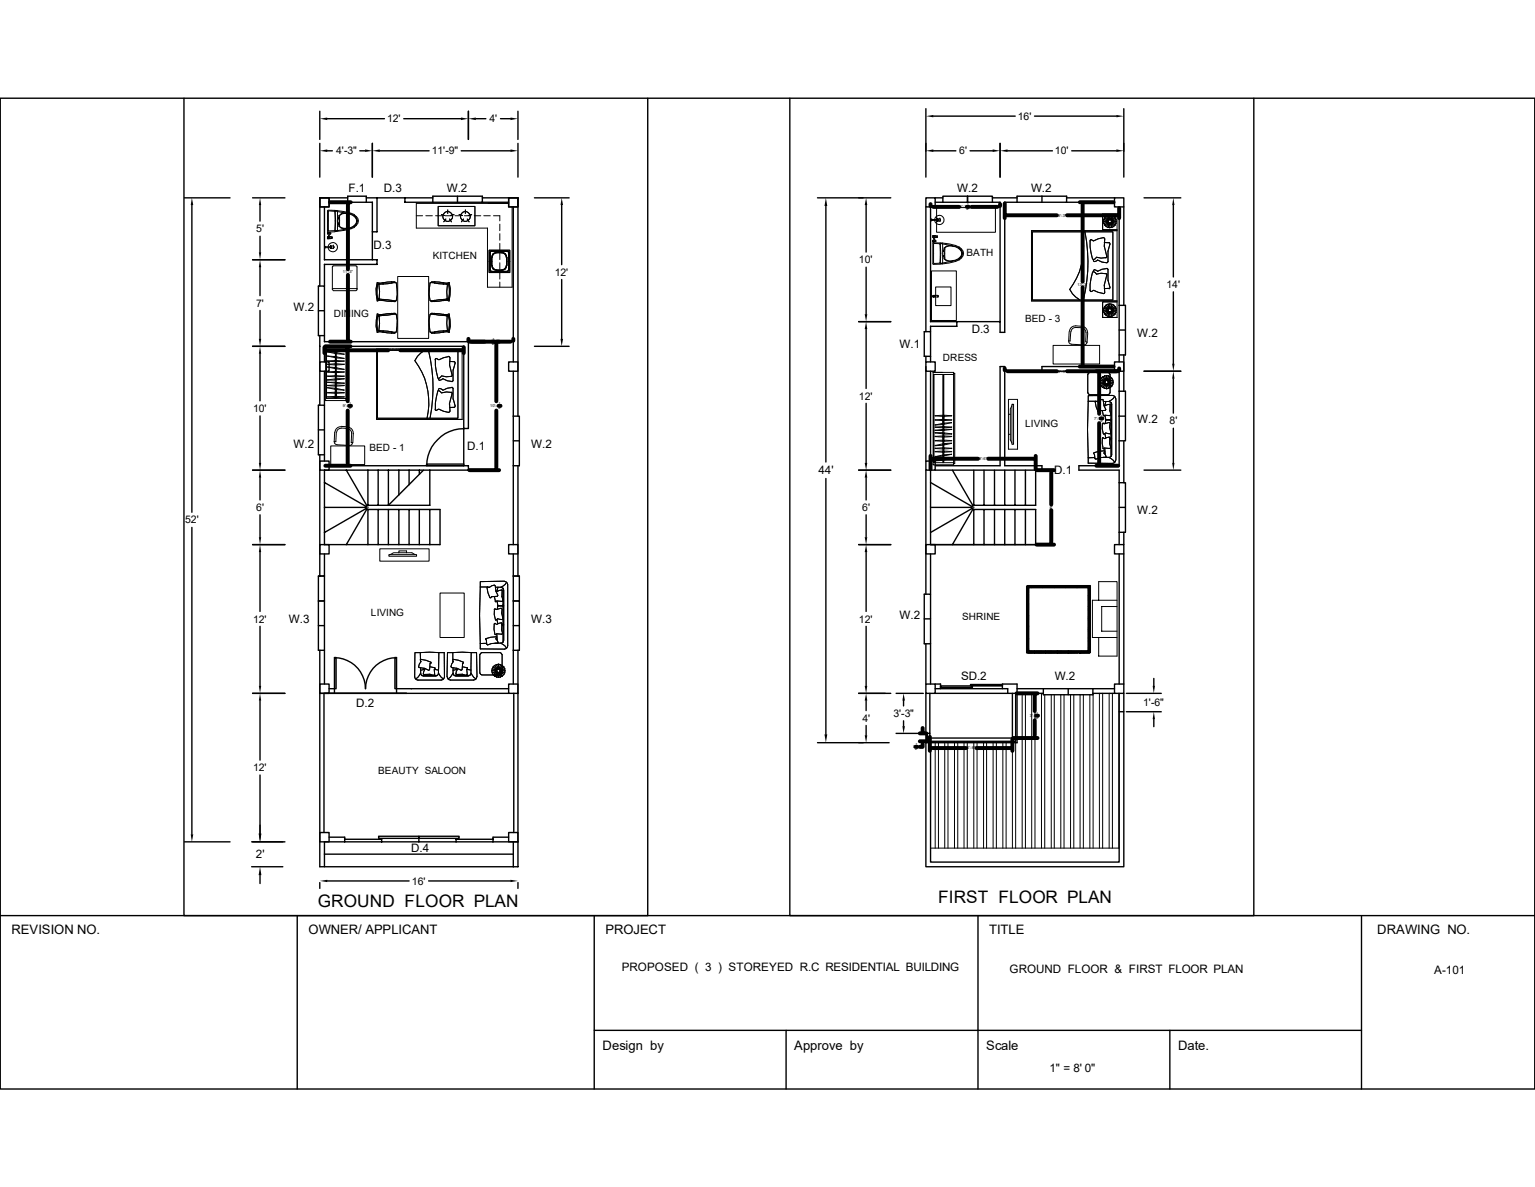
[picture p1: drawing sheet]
<svg xmlns="http://www.w3.org/2000/svg" width="279mm" height="216mm" viewBox="0 0 279 216" stroke-linecap="round" stroke-linejoin="round" font-family="sans-serif">
<defs><g id="words">
<g font-size="3.1">
<text x="57.8" y="165">GROUND FLOOR PLAN</text>
<text x="170.8" y="164.3">FIRST FLOOR PLAN</text>
</g>
<g font-size="2.4">
<text x="2.1" y="169.8">REVISION NO.</text>
<text x="56.1" y="169.8">OWNER/ APPLICANT</text>
<text x="110.2" y="169.8">PROJECT</text>
<text x="180" y="169.8">TITLE</text>
<text x="250.7" y="169.8">DRAWING NO.</text>
<text x="109.7" y="191">Design by</text>
<text x="144.6" y="191">Approve by</text>
<text x="179.5" y="191">Scale</text>
<text x="214.4" y="191">Date.</text>
</g>
<g font-size="2.1">
<text x="63.5" y="35">F.1</text>
<text x="69.8" y="35">D.3</text>
<text x="81.3" y="35">W.2</text>
<text x="174.2" y="35">W.2</text>
<text x="187.7" y="35">W.2</text>
<text x="68" y="45.3">D.3</text>
<text x="53.4" y="56.6">W.2</text>
<text x="163.7" y="63.3">W.1</text>
<text x="176.9" y="60.6">D.3</text>
<text x="207" y="61.3">W.2</text>
<text x="207" y="76.9">W.2</text>
<text x="53.4" y="81.4">W.2</text>
<text x="85" y="81.9">D.1</text>
<text x="96.7" y="81.4">W.2</text>
<text x="149" y="86.3">44'</text>
<text x="191.9" y="86.2">D.1</text>
<text x="207" y="93.5">W.2</text>
<text x="52.6" y="113.3">W.3</text>
<text x="96.7" y="113.3">W.3</text>
<text x="163.7" y="112.6">W.2</text>
<text x="174.9" y="123.7">SD.2</text>
<text x="192" y="123.7">W.2</text>
<text x="64.8" y="128.5">D.2</text>
<text x="74.8" y="155">D.4</text>
<text x="46.6" y="156.1">2'</text>
<text x="113.2" y="176.7">PROPOSED ( 3 ) STOREYED R.C RESIDENTIAL BUILDING</text>
<text x="183.8" y="177">GROUND FLOOR &amp; FIRST FLOOR PLAN</text>
<text x="261.1" y="177.1">A-101</text>
<text x="191" y="195">1&quot; = 8' 0&quot;</text>
</g>
<g font-size="1.9">
<text x="70.4" y="22.3">12'</text>
<text x="89.1" y="22.3">4'</text>
<text x="185.3" y="21.8">16'</text>
<text x="61.2" y="28.1">4'-3&quot;</text>
<text x="78.6" y="28.1">11'-9&quot;</text>
<text x="174.6" y="28.1">6'</text>
<text x="192" y="28.1">10'</text>
<text x="46.7" y="42.2">5'</text>
<text x="156.3" y="47.9">10'</text>
<text x="101" y="50.2">12'</text>
<text x="212.3" y="52.4">14'</text>
<text x="46.6" y="55.8">7'</text>
<text x="46.1" y="74.9">10'</text>
<text x="156.3" y="72.7">12'</text>
<text x="212.9" y="77.2">8'</text>
<text x="33.7" y="95.2">52'</text>
<text x="46.7" y="93">6'</text>
<text x="156.9" y="93">6'</text>
<text x="46.1" y="113.2">12'</text>
<text x="156.3" y="113.2">12'</text>
<text x="157" y="131.3">4'</text>
<text x="162.6" y="130.4">3'-3&quot;</text>
<text x="208.1" y="128.4">1'-6&quot;</text>
<text x="46.1" y="140.3">12'</text>
<text x="75" y="160.9">16'</text>
</g>
<g font-size="1.8">
<text x="78.8" y="47.1">KITCHEN</text>
<text x="175.9" y="46.6">BATH</text>
<text x="60.7" y="57.7">DINING</text>
<text x="186.6" y="58.6">BED - 3</text>
<text x="171.6" y="65.6">DRESS</text>
<text x="186.6" y="77.7">LIVING</text>
<text x="67.3" y="82">BED - 1</text>
<text x="67.5" y="112.1">LIVING</text>
<text x="175.1" y="112.8">SHRINE</text>
<text x="68.8" y="140.8">BEAUTY SALOON</text>
</g>
<g font-size=".7">
<text x="174.8" y="37.9">5'-7 &quot;</text>
<text x="175.9" y="38.2">2</text>
<text x="176" y="37.5">1</text>
<text x="192.6" y="39.4">9'-3&quot;</text>
<text x="62.4" y="49.7">11'-3&quot;</text>
<text x="196.1" y="52">13'-3&quot;</text>
<text x="70.8" y="63.9">11'-3&quot;</text>
<text x="88.4" y="62.4">3'-7 &quot;</text>
<text x="89.6" y="62.7">2</text>
<text x="89.6" y="62.1">1</text>
<text x="192.6" y="67.8">9'-3&quot;</text>
<text x="62.4" y="74.1">9'-7 &quot;</text>
<text x="63.5" y="73.7">1</text>
<text x="63.5" y="74.4">2</text>
<text x="89.2" y="74.1">10'-4 &quot;</text>
<text x="90.8" y="73.7">1</text>
<text x="90.8" y="74.4">2</text>
<text x="199.2" y="76.4">7'-7 &quot;</text>
<text x="200.3" y="76">1</text>
<text x="200.3" y="76.7">2</text>
<text x="178.2" y="83.7">8'-6&quot;</text>
<text x="191.1" y="92.5">6'</text>
<text x="187.5" y="130.4">3'-7 &quot;</text>
<text x="188.6" y="130.1">1</text>
<text x="188.6" y="130.8">2</text>
<text x="166.2" y="136.1">7 &quot;</text>
<text x="166.6" y="136.4">2</text>
<text x="166.6" y="135.8">1</text>
<text x="176.1" y="136.3">6'-8&quot;</text>
</g>
</g></defs>
<g fill="none" stroke="#000" stroke-width=".25">
<path d="M0 17.9h279.4v180.2h-279.4zM33.5 17.9v148.6h84.4v-148.6M143.8 17.9v148.6h84.4v-148.6M168.5 19.8v12.4M204.6 19.8v12.4M33.6 36h8.3M34.9 37.3v55.9M46 36h5.9M47.3 37.3v2.9M58.2 36h1.7v1.6h-1.7zM58.2 20.2v5.2M58.2 26.1v6.1"/>
<path d="M59.1 37.6v9.6h9.5v.9h-9.5v3.9M59.6 27.4h.9M59.6 21.6h10.4M59.9 36.8h3.4M63.3 35.7h3.4v1.1h-3.4zM63.3 36h-5.1v16M65.5 27.4h1M66.7 36h12.1M66.7 36.8h1.1v10.4M67.8 26.1v6.1M68.6 36v6.2h-.8M69.1 27.4h9"/>
<path d="M73.5 21.6h10.4M73.7 36v.8h5.1M78.8 35.7h9v1.1h-9zM83.3 35.7v1.1M83.9 27.4h9M85.3 20.2v5.2M86.6 21.6h1.8M87.8 36h6.5v39.7M87.8 36.8h4.8M91.1 21.6h1.8M92.6 36h1.7v1.6h-1.7zM93.4 37.6v28.2"/>
<path d="M94.3 20.2v5.2M94.3 26.1v6.1M97.3 36h6.3M102.2 37.3v10.8M148.8 36h13.3M150.3 37.5v46.5M157.6 37.3v8.5M168.5 37.6v22.7M168.5 36h1.7v1.6h-1.7zM169.4 37.6v20.9h12.6M169.9 27.4h4.1M169.9 21.1h14.9"/>
<path d="M170.2 36h1.4M170.2 36.8h1.4M176.1 35.7v1.1h4.5M176.1 35.7h4.5v1.1M176.1 35.7v1.1h-4.5M176.1 35.7h-4.5v1.1M176.6 27.4h4.1M180.6 36h4.5M180.6 36.8h1.4v23.7h.9v-23.7h2.2M182 26.1v6.1M183.4 27.4h8.2M185.1 35.7h9v1.1h-9z"/>
<path d="M188.3 21.1h14.9M189.7 35.7v1.1M194.1 36h8.8M194.1 36.8h8.8M195.1 27.4h8.1M202.9 36h1.7v1.6h-1.7zM203.7 37.6v17.9M204.6 37.6v17.9M208.2 36h6.7M213.6 37.3v13.1M46 47.2h5.9M47.3 43v2.9"/>
<path d="M47.3 48.6v5.2M47.3 56.5v5.1M58 52h1.1v9h-1.1zM58 56.5h1.1M102.2 50.8v10.8M156.3 58.5h5.8M157.6 48.6v8.5M157.6 59.9v10.8M174.2 58.5v.9h-4.8v.9M203.7 55.5h1.2v9.1h-1.2zM213.6 53.1v13.1M46 63h5.9"/>
<path d="M47.3 64.3v8.6M47.3 75.6v8.6M58 73.7h1.1v9h-1.1zM58 78.2h1.1M58.2 65.8h1.7v1.7h-1.7zM58.2 61v12.7M59.1 61v1.1h26.2v15.8h-.9M59.1 65.8v-2.8h25.3v21.7M59.1 67.5v6.2M84.4 78a6.8 6.8 0 0 0-6.7 6.7M92.6 65.8h1.7v1.7h-1.7zM93.4 75.7h1.1v9h-1.1"/>
<path d="M93.4 67.5v31.6M97.3 63h6.3M157.6 73.4v10.8M168.2 60.3h1.2v4.5h-1.2zM168.5 64.8v1M168.5 66.7v17.2M168.5 65.8h1.7v1.7h-1.7zM169.4 64.8v1M169.4 67.5v16.4M202.9 65.8h1.7v1.7h-1.7zM202.9 66.7h-13.2v.8h14v17.2h-7.3v.8h7.3v13.6M203.7 71.2h1.2v9h-1.2"/>
<path d="M203.7 64.6v1.2M203.7 75.7h1.2M203.7 60h1.2M204.6 64.6v6.6M208.2 67.5h6.7M213.6 68.9v6.2M213.6 77.9v6.3M34.9 95.9v55.9M46 85.5h5.9M46 99.1h5.9M47.3 86.9v4M47.3 93.6v4.1"/>
<path d="M58.2 99.1h1.7v1.7h-1.7zM58.2 83.9h1.7v1.6h-1.7zM58.2 82.7v22.1M59.1 82.7v1.2M59.1 87.8l7.5 4.3M59.1 92.3h7.5M59.9 84.7h25.4v.8h-26.2v13.6h21v-6.4h-13.1M63 85.5l3.8 6.4M66.6 92.5l-7.5 4.4M66.8 92.6l-3.8 6.5M67 91.9l-.4 .3 .2 .3 .2 .1M67 85.5v6.4h11.2v-6.4"/>
<path d="M67 92.2v.1M67 92.7v6.4M68.8 85.5v6.4M68.8 92.7v6.4M70.7 85.5v6.4l6.4-6.4M70.7 92.7v6.4M72.6 85.5v4.5M72.6 92.7v6.4M74.5 85.5v2.7M74.5 92.7v6.4M76.3 85.5v.8M76.3 92.7v6.4"/>
<path d="M77.6 84.4h6.8v.3h-6.8zM78.2 92.7v6.4M92.6 99.1h1.7v1.7h-1.7zM93.4 80.2h1.1M94.3 84.7v20.1M150.3 87v46.6M156.3 85.5h5.8M156.3 99.1h5.8M157.6 86.9v4M157.6 93.6v4.1M168.5 85.5v22.6M168.5 83.9h1.7v1.6h-1.7z"/>
<path d="M168.5 99.1h1.7v1.7h-1.7zM169.4 85.5v13.6h19.1M169.4 92.3h7.5M169.4 99.1h19.1M169.4 87.8l7.5 4.3M170.2 84.7h11.8v-18h.9v18h6.8v.8h-19.5M173.4 85.5l3.7 6.4M176.9 92.5l-7.5 4.4M177.1 92.6l-3.7 6.5M177.2 91.9l-.3 .3 .1 .3 .2 .1M177.2 92.7h11.3v6.4M177.2 85.5v6.4h11.3v-6.4"/>
<path d="M177.2 92.2v.1M177.2 92.7v6.4M179.1 85.5v6.4M179.1 92.7v6.4M181 85.5v6.4M181 92.7v6.4M182.9 85.5v6.4M182.9 92.7v6.4M184.7 85.5v6.4M184.7 92.7v6.4M186.6 85.5v6.4M186.6 92.7v6.4"/>
<path d="M202.9 99.1h1.7v1.7h-1.7zM203.7 87.8h1.2v9h-1.2M203.7 92.3h1.2M204.6 80.3v7.5M204.6 96.8v2.3M208.2 85.5h6.7M47.3 100.4v10.8M47.3 113.9v10.9M58 113.8h1.1M58 104.8h1.1M58.2 118.3v39.3h36.1v-39.3M59.1 104.8h-1.1v4.5h1.1h-1.1v9h1.1"/>
<path d="M59.1 100.8v23.6M60.9 119.6h.3v5.7h-.3zM71.9 119.6h.3v5.7h-.3zM72.2 119.6a5.6 5.6 0 0 0-5.7 5.7 5.7 5.7 0 0 0-5.6-5.7M93.4 113.8h1.1M93.4 100.8v23.6M94.5 104.8h-1.1h1.1v4.5h-1.1h1.1v9h-1.1M157.6 100.4v10.8M157.6 113.9v10.9M168.2 108.1h1.2v9h-1.2zM168.2 112.6h1.2M168.5 117.1v7.3"/>
<path d="M169.4 100.8v7.3M169.4 117.1v7.3M187 106.5l-.1 .1M187.2 106.5l-.3 .3M187.2 106.9l-.3 .4M187.2 107.1l-.3 .4M187.2 107.3l-.3 .4M187.2 107.4l-.3 .4M187.2 107.6l-.3 .3M187.2 107.7l-.3 .4M187.2 107.9l-.3 .4M187.2 108.1l-.3 .4"/>
<path d="M187.2 108.2l-.3 .4M187.2 108.4l-.3 .4M187.2 108.6l-.3 .4M187.2 108.8l-.3 .3M187.2 108.9l-.3 .4M187.2 109.1l-.3 .4M187.2 109.3l-.3 .3M187.2 109.4l-.3 .4M187.2 109.6l-.3 .3M187.2 109.8l-.3 .3M187.2 109.9l-.3 .4M187.2 110.1l-.3 .3"/>
<path d="M187.2 110.2l-.3 .4M187.2 110.4l-.3 .4M187.2 110.6l-.3 .4M187.2 110.7l-.3 .4M187.2 110.9l-.3 .4M187.2 111.1l-.3 .4M187.2 111.3l-.3 .3M187.2 111.4l-.3 .4M187.2 111.6l-.3 .4M187.2 111.8l-.3 .3M187.2 111.9l-.3 .4M187.2 112.1l-.3 .3"/>
<path d="M187.2 112.2l-.3 .4M187.2 112.4l-.3 .4M187.2 112.6l-.3 .3M187.2 112.7l-.3 .4M187.2 112.9l-.3 .4M187.2 113.1l-.3 .4M187.2 113.2l-.3 .4M187.2 113.4l-.3 .4M187.2 113.6l-.3 .4M187.2 113.7l-.3 .4M187.2 113.9l-.3 .4M187.2 114l-.3 .4"/>
<path d="M187.2 114.2l-.3 .4M187.2 114.4l-.3 .4M187.2 114.6l-.3 .3M187.2 114.7l-.3 .4M187.2 114.9l-.3 .4M187.2 115.1l-.3 .3M187.2 115.2l-.3 .4M187.2 115.4l-.3 .4M187.2 115.6l-.3 .4M187.2 115.7l-.3 .4M187.2 115.9l-.3 .3M187.2 116.1l-.3 .3"/>
<path d="M187.2 116.2l-.3 .4M187.2 116.4l-.3 .4M187.2 116.5l-.3 .4M187.2 116.7l-.3 .4M187.2 116.9l-.3 .4M187.2 117.1l-.3 .3M187.2 117.2l-.3 .4M187.2 117.4l-.3 .4M187.2 117.6l-.3 .3M187.2 117.7l-.3 .4M187.2 117.9l-.3 .4M187.2 118.1l-.3 .3"/>
<path d="M187.2 118.2l-.3 .4M187.2 118.4l-.3 .3M187.4 106.5l-.5 .5M187.4 118.4l-.4 .4M187.5 106.5l-.6 .6M187.6 118.4l-.4 .4M187.7 106.5l-.4 .4M187.7 118.4l-.3 .4M187.8 106.5l-.3 .4M187.9 118.4l-.4 .4M188 106.5l-.3 .4M188.1 118.4l-.4 .4"/>
<path d="M188.2 106.5l-.4 .4M188.3 118.4l-.4 .4M188.3 106.5l-.3 .4M188.4 118.4l-.4 .4M188.5 106.5l-.4 .4M188.6 118.4l-.4 .4M188.7 106.5l-.4 .4M188.7 118.4l-.4 .4M188.8 106.5l-.3 .4M188.9 118.4l-.4 .4M189 106.5l-.4 .4M189.1 118.4l-.4 .4"/>
<path d="M189.2 106.5l-.4 .4M189.2 118.4l-.4 .4M189.4 106.5l-.4 .4M189.4 118.4l-.4 .4M189.5 106.5l-.4 .4M189.6 118.4l-.4 .4M189.7 106.5l-.4 .4M189.7 118.4l-.3 .4M189.8 106.5l-.3 .4M189.9 118.4l-.4 .4M190 106.5l-.3 .4M190.1 118.4l-.4 .4"/>
<path d="M190.2 106.5l-.4 .4M190.2 118.4l-.3 .4M190.3 106.5l-.4 .4M190.4 118.4l-.4 .4M190.5 106.5l-.4 .4M190.5 118.4l-.3 .4M190.7 106.5l-.4 .4M190.7 118.4l-.4 .4M190.8 106.5l-.3 .4M190.9 118.4l-.4 .4M191 106.5l-.4 .4M191.1 118.4l-.4 .4"/>
<path d="M191.2 106.5l-.4 .4M191.2 118.4l-.4 .4M191.3 106.5l-.3 .4M191.4 118.4l-.4 .4M191.5 106.5l-.4 .4M191.6 118.4l-.4 .4M191.7 106.5l-.4 .4M191.7 118.4l-.4 .4M191.9 106.5l-.4 .4M191.9 118.4l-.4 .4M192 106.5l-.4 .4M192.1 118.4l-.4 .4"/>
<path d="M192.2 106.5l-.4 .4M192.2 118.4l-.3 .4M192.3 106.5l-.4 .4M192.4 118.4l-.4 .4M192.5 106.5l-.4 .4M192.5 118.4l-.3 .4M192.7 106.5l-.4 .4M192.7 118.4l-.3 .4M192.8 106.5l-.4 .4M192.9 118.4l-.4 .4M193 106.5l-.4 .4M193 118.4l-.3 .4"/>
<path d="M193.2 106.5l-.4 .4M193.2 118.4l-.4 .4M193.3 106.5l-.3 .4M193.4 118.4l-.4 .4M193.5 106.5l-.4 .4M193.5 118.4l-.3 .4M193.7 106.5l-.4 .4M193.7 118.4l-.4 .4M193.8 106.5l-.3 .4M193.9 118.4l-.4 .4M194 106.5l-.4 .4M194.1 118.4l-.4 .4"/>
<path d="M194.1 106.5l-.3 .4M194.2 118.4l-.4 .4M194.3 106.5l-.4 .4M194.4 118.4l-.4 .4M194.5 106.5l-.4 .4M194.5 118.4l-.3 .4M194.6 106.5l-.3 .4M194.7 118.4l-.3 .4M194.8 106.5l-.4 .4M194.9 118.4l-.4 .4M195 106.5l-.4 .4M195 118.4l-.4 .4"/>
<path d="M195.2 106.5l-.4 .4M195.2 118.4l-.4 .4M195.3 106.5l-.4 .4M195.4 118.4l-.4 .4M195.5 106.5l-.4 .4M195.5 118.4l-.3 .4M195.7 106.5l-.4 .4M195.7 118.4l-.4 .4M195.8 106.5l-.3 .4M195.9 118.4l-.4 .4M196 106.5l-.4 .4M196 118.4l-.3 .4"/>
<path d="M196.1 106.5l-.3 .4M196.2 118.4l-.4 .4M196.3 106.5l-.3 .4M196.4 118.4l-.4 .4M196.5 106.5l-.4 .4M196.6 118.4l-.4 .4M196.6 106.5l-.3 .4M196.7 118.4l-.4 .4M196.8 106.5l-.4 .4M196.8 118.4l-.3 .4M197 106.5l-.4 .4M197 118.4l-.4 .4"/>
<path d="M197.1 106.5l-.3 .4M197.2 118.4l-.4 .4M197.3 106.5l-.4 .4M197.4 118.4l-.4 .4M197.5 106.5l-.4 .4M197.5 118.4l-.4 .4M197.7 106.5l-.4 .4M197.7 118.4l-.4 .4M197.8 106.5l-.4 .4M197.9 118.4l-.4 .4M198 106.5l-.4 .4M198 118.4l-.3 .4"/>
<path d="M198.1 106.5l-.3 .4M198.3 106.5l-.3 .4M198.5 106.5l-.4 .4M198.5 106.7l-.4 .4M198.5 106.8l-.4 .4M198.5 107l-.4 .4M198.5 107.2l-.4 .4M198.5 107.4l-.4 .3M198.5 107.5l-.4 .4M198.5 107.7l-.4 .4M198.5 107.9l-.4 .3M198.5 108l-.4 .4"/>
<path d="M198.5 108.2l-.4 .3M198.5 108.3l-.4 .4M198.5 108.5l-.4 .4M198.5 108.7l-.4 .4M198.5 108.8l-.4 .4M198.5 109l-.4 .4M198.5 109.2l-.4 .4M198.5 109.3l-.4 .4M198.5 109.5l-.4 .4M198.5 109.7l-.4 .4M198.5 109.9l-.4 .3M198.5 110l-.4 .4"/>
<path d="M198.5 110.2l-.4 .3M198.5 110.3l-.4 .4M198.5 110.5l-.4 .4M198.5 110.7l-.4 .3M198.5 110.8l-.4 .4M198.5 111l-.4 .4M198.5 111.2l-.4 .3M198.5 111.3l-.4 .4M198.5 111.5l-.4 .4M198.5 111.7l-.4 .4M198.5 111.8l-.4 .4M198.5 112l-.4 .4"/>
<path d="M198.5 112.2l-.4 .3M198.5 112.4l-.4 .3M198.5 112.5l-.4 .4M198.5 112.6l-.4 .4M198.5 112.8l-.4 .4M198.5 113l-.4 .4M198.5 113.2l-.4 .3M198.5 113.3l-.4 .4M198.5 113.5l-.4 .4M198.5 113.7l-.4 .3M198.5 113.8l-.4 .4M198.5 114l-.4 .4"/>
<path d="M198.5 114.2l-.4 .3M198.5 114.3l-.4 .4M198.5 114.5l-.4 .4M198.5 114.6l-.4 .4M198.5 114.8l-.4 .4M198.5 115l-.4 .4M198.5 115.1l-.4 .4M198.5 115.3l-.4 .4M198.5 115.5l-.4 .4M198.5 115.7l-.4 .3M198.5 115.8l-.4 .4M198.5 116l-.4 .4"/>
<path d="M198.5 116.2l-.4 .3M198.5 116.3l-.4 .4M198.5 116.5l-.4 .3M198.5 116.6l-.4 .4M198.5 116.8l-.4 .4M198.5 117l-.4 .3M198.5 117.1l-.4 .4M198.5 117.3l-.4 .4M198.5 117.5l-.4 .4M198.5 117.6l-.4 .4M198.5 117.8l-.4 .4M198.5 118l-.4 .4"/>
<path d="M198.5 118.2l-.7 .6M198.5 118.3l-.5 .5M198.5 118.5l-.3 .3M198.5 118.6l-.2 .2M203.7 100.8v23.6M204.6 100.8v23.6M46 126.1h5.9M47.3 127.4v10.9M58.2 124.4h1.7v1.7h-1.7zM58.2 126.1h34.4M59 126.1v25.3M59.9 125.3h1v.8"/>
<path d="M92.6 125.3h-20.4v.8M92.6 124.4h1.7v1.7h-1.7zM93.5 126.1v25.3M148.8 135.1h13M156.3 126.1h5.8M157.6 127.4v1.8M157.6 132v1.7M163.1 126.1h5M163.1 133.4h5M164.5 127.4v1M164.5 131.1v1M168.5 124.4h1.7v1.7h-1.7z"/>
<path d="M168.5 126.1v7.3h.7v-7.3M168.5 133.4v1.7M170.2 126.1h19.7M170.2 125.3h13.2v.8M170.2 124.4h1v.9M171.2 124.8h5.8v.3h-5.8zM176.7 124.5h5.8v.3h-5.8zM182.5 125.3v-.9h2.6v10.7h-16.6M184.3 126.1v8.1h-15.1v-.8M184.9 126.1v8.7h-16.1v-1.4M185.1 125.3h4.8M189.9 125.3h9v1.1h-9z"/>
<path d="M194.4 125.3v1.1M198.9 126.1h4M198.9 125.3h4M202.9 124.4h1.7v1.7h-1.7zM203.7 126.1v3.4h.9v-3.4M203.7 129.5v27.3h-34.3v-21.7M204.6 129.5v28.1h-36.1v-22.5M205 126.1h6.4M205 129.5h6.4M210 123.4v1.4M210 130.8v1.4M33.6 153.1h8.3"/>
<path d="M45.8 153.1h6.1M45.8 157.6h5.7M47.3 159.2v1.5M47.3 141v10.8M58.2 151.4h1.7v1.7h-1.7zM59.1 155.4h34.3M59.9 152.3h2.8v.8M62.7 152.7h6.8v.4M68.9 152.1h7.3v.4h-7.3zM76.2 152.7v.4M76.2 152.1h7.4v.4h-7.4zM89.7 152.7h-6.7v.4"/>
<path d="M92.6 152.3h-2.9v.8M92.6 151.4h1.7v1.7h-1.7zM93.4 153.1v4.5M94.3 153.1h-35.2v4.5M0 166.5h279.4zM54.1 166.5v31.6M58.2 160.5v1.1M59.6 160.2h14.9M78 160.2h14.9M94.3 160.5v1.1M108.2 166.5v31.6M178 166.5v31.6"/>
<path d="M247.8 166.5v31.6M108.2 187.4h139.6M143.1 187.4v10.7M212.9 187.4v10.7"/>
</g>
<g fill="#000">
<path d="M34.9 36l.3 1.3h-.5zM47.3 36l.2 1.3h-.4zM58.2 27.4l1.4-.2v.4zM58.2 21.6l1.4-.2v.4zM63.3 36.8l.1 .5h-.2zM66.5 27.2l1.3 .2-1.3 .2zM67.8 27.4l1.3-.2v.4zM83.9 21.4l1.4 .2-1.4 .2zM85.3 21.6l1.3-.2v.4zM92.9 27.2l1.4 .2-1.4 .2zM92.9 21.4l1.4 .2-1.4 .2zM102.2 36l.3 1.3h-.5z"/>
<path d="M150.3 36l.3 1.5h-.5zM157.6 36l.3 1.3h-.5zM168.5 27.4l1.4-.2v.4zM168.5 21.1l1.4-.2v.4zM169.4 37.6l.5-.1v.2zM180.7 27.2l1.3 .2-1.3 .2zM181.5 37.5l.5 .1-.5 .1zM182 27.4l1.4-.2v.4zM182.9 39.2l.5-.1v.1zM197.1 36.8v.5h-.1zM203.2 27.2l1.4 .2-1.4 .2zM203.2 20.9l1.4 .2-1.4 .2z"/>
<path d="M203.2 39.1l.5 .1h-.5zM213.6 36l.2 1.3h-.4zM47.1 45.9h.4l-.2 1.3zM47.3 47.2l.2 1.4h-.4zM157.4 57.2h.5l-.3 1.3zM157.6 58.5l.3 1.4h-.5zM47.1 61.6h.4l-.2 1.4zM47.3 63l.2 1.3h-.4zM59.1 63.7l.5-.1v.2zM63.3 63l.1 .5h-.2zM63.2 61.6h.2l-.1 .5zM83.9 63.6l.5 .1-.5 .1z"/>
<path d="M85.3 62.1h.5v.1zM90.3 62.1l.1 .6h-.1zM92.9 62.1h.5l-.5 .1zM102 61.6h.5l-.3 1.4zM182.9 67.5l.5-.1v.2zM197 66.2h.1v.5zM200.1 67.5l.1 .5h-.2zM203.2 67.4l.5 .1-.5 .1zM213.4 66.2h.4l-.2 1.3zM213.6 67.5l.2 1.4h-.4zM47.1 84.2h.4l-.2 1.3zM47.3 85.5l.2 1.4h-.4z"/>
<path d="M47.1 97.7h.4l-.2 1.4zM63.2 84.2h.2l-.1 .5zM90.3 85h.1l-.1 .5zM157.4 84.2h.5l-.3 1.3zM157.6 85.5l.3 1.4h-.5zM157.4 97.7h.5l-.3 1.4zM169.4 83.4h.5v.1zM188 83.4h.5l-.5 .1zM191.3 85.5l.1 .5h-.1zM191.3 98.6h.1l-.1 .5zM200 84.2h.2l-.1 .5zM213.4 84.2h.4l-.2 1.3z"/>
<path d="M47.3 99.1l.2 1.3h-.4zM157.6 99.1l.3 1.3h-.5zM47.1 124.8h.4l-.2 1.3zM47.3 126.1l.2 1.3h-.4zM150.1 133.6h.5l-.3 1.5zM157.4 124.8h.5l-.3 1.3zM157.6 126.1l.3 1.3h-.5zM157.4 133.7h.5l-.3 1.4zM164.5 126.1l.2 1.3h-.4zM164.3 132.1h.4l-.2 1.3zM167.9 132.9h.1l-.1 .5zM167.9 134.8l.1 .5h-.1z"/>
<path d="M169.2 136.1l.6-.1v.1zM183.8 136l.5 .1h-.5zM188.3 126.1l.1 .5h-.1zM188.3 133.7h.1l-.1 .5zM209.8 124.8h.4l-.2 1.3zM210 129.5l.2 1.3h-.4zM34.7 151.8h.5l-.3 1.3zM47.1 151.6h.5l-.3 1.5zM47.3 157.6l.3 1.6h-.5zM47.1 151.8h.4l-.2 1.3zM58.2 160.2l1.4-.2v.4zM92.9 160l1.4 .2-1.4 .2z"/>
</g>
<g fill="none" stroke="#000" stroke-width=".18">
<path d="M59.6 38.3v3.8M59.7 38.2l1.6 .2h-.3M59.7 38.3h-.1M59.8 38.4v3.6M59.8 38.4l1.1 .1M61 38.5v3.4M61 38.4l.1 1.8M61 38.3v.1M61 38.4v.1M61.3 38.3l2.5 .5M61.3 38.3h.1M61.3 38.4l.1 3.6"/>
<path d="M61.4 38.5l1.8 .3M61.7 39.2v.4h-.1v.2h.1v.8h-.1l.1 .5a2.34 2.34 0 0 0 3.1-.2M61.8 39.2v1.9M62.1 38.9l-.4 .3M62.1 39l-.3 .2v.4M63.1 38.8l-1 .1M63.2 38.7l-1.1 .2M63.2 38.8a1.55 1.55 0 0 1 1.8 1.7l-.2 .4M63.2 38.9a1.7 1.7 0 0 1 1.7 1.3M63.9 38.8l.6 .2M64.3 39.2l.5 .3M64.5 39.1a1.14 1.14 0 0 1 .4 1.8"/>
<path d="M64.7 39.5l.3 .7M75.8 39.2h1.1M77.5 39.2h1.2M79.3 39.2h1.1M79.8 37.5h6.6v3.6h-6.6zM80.3 39l.6 .2M81 39.2h1.2M81.2 39.8l-.4 .5M81.5 38.2v.6M81.8 39.8l.4 .5M82.6 39l-.6 .2M82.8 39.2h1.1"/>
<path d="M83.6 39l.6 .2M84.4 39.8l-.4 .5M84.5 39.2h1.2M84.7 38.2v.6M85 39.8l.4 .5M85.9 39l-.7 .2M86.3 39.2h1.2M88.1 39.2h1.1M89.8 39.2h1.2v1M92.6 37h-16.8v4.5h12.9v10.7h4.5v-14.6M169.5 39.8v.2zM169.5 39.8v.4"/>
<path d="M169.6 39.9h1v.1M170.5 37.8h10.7v4.4h-10.7zM170.5 39.8h.2M170.6 39.8h.1M170.6 40h.1M170.6 39.8v.4h.5M170.6 39.9l-.1 .1M170.6 39.9v.2M170.6 39.9h.1M170.7 39.8v.4M170.7 39.9l.1 .1M170.8 39.9l-.1 .3"/>
<path d="M171.1 39.8h-.5M171.1 39.8h.1M171.1 39.8v.1M171.2 39.9v.1M171.2 39.9v.3M200.9 39.9l.8 .3M201.1 39.6l.7 .5M201.3 39.3l.5 .7M201.7 39.2l.2 .8M202 39.1v.9M202.4 39.2l-.3 .8M202.7 39.3l-.5 .7"/>
<path d="M203 39.6l-.7 .5M203.2 39.9l-.8 .3M59.1 44.8v.2zM59.1 45v.1zM59.1 44.8v.3M59.2 45h1M59.2 44.8l1 .1M59.6 43.3h.5M59.6 42.2v.4zM59.6 43.2h.3v.1h-.3M59.6 42.1h.1M59.7 42.3h.2"/>
<path d="M59.7 42.5h.2M59.7 42.2h.2v.4h-.2zM59.8 41.9v.1M59.8 43.3h.3zM59.8 43.3l.1 .1M59.8 42.8v.6M59.9 42.9v.2M59.9 42.4l.2 .1M59.9 42.8h-.1M59.9 42.3l.3 .1-.3 .4M59.9 43.4h.1M60 43.1h.1"/>
<path d="M60 43.3v.1M60 43.1h-.2h.3h-.5M60 43.1h-.4v.3h.4M60 43.1h.4v.2l-.4 .1M60.1 44.8v.1M60.1 45h.1M60.1 44.8l.2 .1M60.2 42.5l-.4 .3M60.2 45.1h.1M60.2 44.8h.1M60.2 44.9v.1M60.2 44.8h-.1"/>
<path d="M60.2 44.8v.3M60.2 44.7l.5 .1M60.3 45v.1h-.2M60.3 45l-.1 .1M60.3 44.9v.1M60.3 44.8l.1 .1M60.4 43.1h.1M60.4 43.3h.1M60.4 45l-.1 .1M60.5 52.5h4.5M60.7 45.2h.1M60.7 44.7h.1"/>
<path d="M60.7 48.4l-.2 .2v4.1l.2 .1M60.7 48.3h4.1M60.7 52.9h4.1M60.7 45.2h-.5M60.7 45.1h.1M60.7 44.8l.1 .2M60.8 45l-.1 .1M60.9 41.9l-1.1 .1M61 42.2h-1.3M61 42h.3l-.3 .1M61 41.9v.1M61 42v.1"/>
<path d="M61.1 40.2l-.1 1.8M61.4 42h-.1M61.8 40.8v.3l.3 .3 1 .1M63.3 41.6l-1.9 .4M64.4 41.2h-.1M64.5 41.4l-1.9 .5-1.3 .2M64.8 48.4l.2 .2v4.1l-.2 .1M64.8 40.9l-.4 .3M64.9 40.2a1.54 1.54 0 0 1-1.7 1.3M64.9 41l-.4 .3M65 40.2l-.3 .7M68.7 54.3l.3 .1"/>
<path d="M69 51.7l.1 1.3-.1 1.4M69 51.7h.1l-.4-.1-.1 2 .2 .9 .3-.1M69 57.4l.1 1.4-.1 1.4M69 51.7l-.3 .1M69 54.4h.1M69 57.4h.1M69 57.4l-.3 .1M69.1 51.7l.6-.1zM69.1 54.4l2.9 .3M69.1 57.4h-.3l-.2 .9 .1 1.9h.4l-.4-.1M69.7 51.4l-.6 .1-.4-.1-.2 1.1 .2 2.2 .4-.1 2.8 .3v-.2M69.7 51.4v.3"/>
<path d="M69.7 57.2l.1 .2M69.8 54.4l-.1 .3M69.8 57.4h-.7M71.3 51.3l-1.6 .1M71.3 51.3v.2l-1.5 .1M71.3 51.3h.6v.1M71.3 57v.2M71.3 51.4l.8 .1 .2 2.1-.2 1M71.3 54.6v.3M71.9 57.2v-.2l-2.8 .2-.4-.1-.2 2.3 .2 1.1 .4-.2 .6 .1M72 57.1l-2.2 .3M72.1 57.1l.1 .1"/>
<path d="M72.1 57.2l.2 1.1-.2 2.1h-.8M72.2 54.7h-.1M72.4 50.3h5.6v11.3h-5.6zM78.3 57.2l-.2 1.1 .2 2.1h.8M78.3 54.7h.8M78.3 57.2h.8M78.5 57.2v-.2l2.8 .2 .4-.1 .3 2.3-.3 1.1M79.1 54.6v.3M79.1 51.4l-.8 .1-.2 2.1 .2 1M79.1 51.3l2.2 .2 .5-.1M79.1 51.3v.2l1.6 .1M79.1 51.3h-.6v.1"/>
<path d="M79.1 57.2l1.6 .2M79.1 57v.2M80.7 51.6l.6 .1zM80.7 54.4v.3M80.7 57.2v.2M80.7 57.4h.6M80.7 51.4v.3M81.3 54.4l-2.2 .3M81.3 54.4h.1M81.3 57.4h.1M81.3 54.4l.4 .1M81.4 51.7l.3 .1"/>
<path d="M81.4 57.4l.3 .1M81.4 51.7h-.1l.4-.1 .1 1-.2 1.9M81.4 51.7l-.1 1.3 .1 1.4M81.6 57.4l.2 .9-.1 1.9h-.4h.1l-.1-1.4 .1-1.4M81.7 54.3l-.3 .1M81.7 57.4h-.4M81.7 51.4l.3 1.1-.3 2.2-.4-.1-2.8 .3v-.2M89 45.5h3.8v4.1h-3.8zM89.5 49.4l-.3-.3v-3.2l.3-.3 3 .1 .2 3.4-.4 .3M89.5 46.8v1.5M89.5 49.4h2.8M89.5 46.8a.87 .87 0 0 1 .9-.9l.9-.1a.94 .94 0 0 1 .9 1"/>
<path d="M89.5 48.3a.87 .87 0 0 0 .9 .9h.9a.87 .87 0 0 0 .9-.9M89.6 46.8a.87 .87 0 0 1 .8-.8h.9a.87 .87 0 0 1 .9 .8M89.6 48.3a.87 .87 0 0 0 .8 .8h.9a.87 .87 0 0 0 .9-.8M91 51.3v.9M91 40.8v1.2M91 42.5v1.2M91 44.3v1.2M91 46.1v1.1M91 47.8v1.2M91 49.6v1.2M92.2 46.8v1.5M92.3 46.8v1.5"/>
<path d="M92.5 45.9l-.2-.2-3 .1-.1 3.3 .3 .2M92.5 49.1l-.2 .2M92.6 45.9v3.2M169.5 40v.2zM169.5 49.3h4.6v9h-4.6zM169.6 40l1 .1M169.8 43.7v.4zM169.8 43h.3l-.1 .1M169.8 42.9h.2M169.8 43.1h.2M169.8 43.2h.2M169.8 43.7h.2v.4h-.2z"/>
<path d="M169.8 53.8h.2v.2zM169.8 53.8l.3 .1-.1 .1h-.2zM169.8 44.2v3.8M169.8 44h.2M169.8 43.8h.2M169.9 44.2h1.5M170 42.9h.6M170 44.3v3.6M170 43.4v.1M170 42.9h.3M170 43.1l.3 .1h-.3h.2M170 44.3h1"/>
<path d="M170 43h.1M170.1 43.2l-.1 .3 .3 .3M170.1 43.5l.3 .4h-.4M170.1 53.7l.7 .1-.1 .2h-.6M170.1 53.8l-.2-.1-.1 .1 .1 .3 .2-.2M170.1 43.2l-.1 .2M170.2 42.8l-.2 .1M170.2 43.2h-.4v-.4h.2v.4M170.2 43.2h.1M170.2 53.8h-.2l-.2 .1 .2 .1 .2-.1M170.2 53.8v.1M170.3 43.8l-.3 .1"/>
<path d="M170.3 53.8v.1M170.3 52.2h2.8v3.4h-2.8zM170.5 40.2h.2M170.5 40.1l.1 .1M170.6 40.2h.1M170.6 42.9v.3h-.4M170.6 43v.1M170.6 40.1v.1M170.6 53.8h.1M170.7 40.1l-.1 .1M170.7 54h-.1M170.7 53.8v.2"/>
<path d="M171 44.4l.1 .1M171 47.9h-1M171.1 40.2h.1M171.1 47.8h-.1M171.1 48l-1.3 .1M171.1 44.5v3.3M171.2 44.2v.1h.3v-.1l2.5 .5M171.2 44.4v3.4M171.2 44.3v.1M171.2 47.8v.1M171.4 48h-.3M171.5 44.3l.1 .1"/>
<path d="M171.6 44.4v3.4M171.6 47.8l-.1 .1M171.6 44.4l1.8 .3M171.9 47.1l.4 .2 1 .2M172 45.2v1.9M173.3 44.7l-1 .2-.4 .2M173.3 44.7l-1 .1-.5 .3v.4h-.1v.2h.2v.8h-.2l.1 .6 .5 .3 1 .1M173.3 44.7a1.55 1.55 0 0 1 1.8 1.7 2.09 2.09 0 0 1-1.8 1.1M173.3 44.8a1.44 1.44 0 0 1 1.7 1.6 1.88 1.88 0 0 1-1.7 1M173.4 47.5l-1.8 .3M174 47.5l-2.5 .5-.1-.1h-.2v.1M174 44.7l.7 .3"/>
<path d="M174.5 45.1h.1M174.6 45l.4 .4M174.6 47.1h-.1M174.6 45l.4 .3M174.7 47.2l-.7 .3M174.9 45.4a1.03 1.03 0 0 1 0 1.4M175 46.8l-.4 .4M175 45.3a1.03 1.03 0 0 1 0 1.6M175 46.9l-.4 .3M187.9 42.2h14.7v12.4h-14.7zM194.7 52.7l.5 .7 1.3 1.1M195.8 59.3l1.1 .1a1.09 1.09 0 0 1 1.1 1.1"/>
<path d="M195.8 59.3a1.1 1.1 0 0 0-1.2 1M196.9 59.6h-1.1a.8 .8 0 0 0-.9 .7M196.9 59.6a.8 .8 0 0 1 .8 .9M196.9 42.2a12.7 12.7 0 0 1-2.2 10.5M197.5 42.2a28.2 28.2 0 0 1-.3 12.4M198.4 52.8l.2 .2 .4-.2M198.7 43.6h-.2a7 7 0 0 0 .4 3.6l.4-.1 .3-.3M198.7 43.6l.3 .2M198.8 49.6l-.4 2.1v1.1M199 49.3l.2-.2 .6 .2M199 47.3l.2 .3 .6-.3M199 47.2l.1 .1"/>
<path d="M199.1 52.8l.8 .4 .9 .2M199.1 43.8l.8-.4 .9-.2 .2 .1v1.5M199.1 49.3l-.1 .1M199.1 49.4l.5 .4M199.1 49.4l-.3 .2M199.6 46.8l.8 .1h.9M199.8 47.3l.8 .4 .8 .1M200.8 40.3h.9M200.8 56.4h.9M200.9 56l.8 .3M201 44.7l.5 2-.2 .2M201 44.1l.8 .1"/>
<path d="M201.1 55.8l.7 .5M201.3 49.7l.2 .3-.5 1.9 .1 1.3-.3 .2M201.3 49.8l-.9-.1-.8 .2M201.3 55.5l.5 .7M201.4 48.9l-.8 .1-.8 .4M201.5 48.8l.2 .2v2l.3 1.2M201.7 55.3l.2 .8M201.7 40.4l-.8 .2M201.7 56.5l-.8 .3M201.8 40.5l-.7 .5M201.8 56.6l-.7 .6M201.8 40.6l-.5 .6"/>
<path d="M201.8 56.7l-.5 .7M201.8 52.5h-.8M201.9 44.1l.2 .3M201.9 40.6l-.2 .8M201.9 56.7l-.2 .9M202 40.6v.8M202 55.2v.9M202 56.8v.8M202 44.5l-.3 1.2v1.9l-.2 .2M202.1 52.2l-.2 .3M202.1 40.6l.3 .8M202.1 56.7l.3 .9"/>
<path d="M202.2 40.6l.5 .6M202.2 56.7l.5 .7M202.3 40.5l.7 .5M202.3 56.6l.7 .6M202.4 40.4l.8 .2M202.4 40.3h.8M202.4 56.4h.8M202.4 56.5l.8 .3M202.4 55.3l-.3 .8M202.7 55.5l-.5 .7M203 55.8l-.7 .5M203.2 56l-.8 .3"/>
<path d="M203.3 41.8h-2.6v-2.9h2.6v18.8h-2.6v-2.8h2.6M203.3 42h-15.6v12.7h15.6M59.3 63.3h3.7v9.6h-3.7zM59.6 69.5l1.4 .2v.4M59.6 69.1h1.4M59.6 64v.1M59.6 64.7v.1M59.6 65.6l1.4 .2M59.6 66.2l1.4 .2M59.6 66.7v.1M59.6 67.6l1.4 .2M59.6 68.4l1.4 .1"/>
<path d="M59.6 69v.1M59.6 70.1l1.4 .1M59.6 70.5v.1M59.6 71.4l1.4 .1M59.6 72.1l1.4 .2M60.9 78.6l-.1 1.7M61 66.2l.3 .1zM61 66.9h.3v.2l-.4-.1zM61 67.6h.3v.1h-.3zM61 68.4l.3 .1zM61 69h.3zM61 69.6h.3z"/>
<path d="M61 64.9h.3v.2l-.4-.1zM61 65.6l.3 .1zM61 70.1h.3zM61 64.1l.3 .1h-.4zM61 70.7h.3v.1l-.4-.1zM61 71.4l.3 .1zM61 72.1l.3 .1zM61 67.7v1.3l-1.4 .1M61 66.8h-1.4l1.4 .3M61 67.6h-1.4M61 66.2l-1.4 .1M61 68.3l-1.4 .1"/>
<path d="M61 64.9l-1.4-.1 1.4 .3M61 65.6l-1.4 .1M61 70l-1.4 .1M61 64.1l-1.4-.1 1.4 .3M61 70.6l-1.4-.1 1.4 .3M61 71.3l-1.4 .1M61 72.1l-1.4 .1M61 69v.6h-1.4M61 70.1v2.4M61 63.7v.4M61 64.2v.7M61 65v.6"/>
<path d="M61 65.7v.5M61 66.3v.6M61 67v.6M61.2 67.7v1.2M61.2 69v.6M61.2 66.2l1.4 .1M61.2 67.6h1.4M61.2 66.9l1.4 .3-1.4-.1M61.2 68.3l1.4 .1M61.2 69.6l1.5 .1M61.2 65.6l1.4 .1M61.2 64.9l1.4 .3-1.4-.1"/>
<path d="M61.2 70l1.4 .1M61.2 64.1l1.4 .3-1.4-.1M61.2 71.3l1.4 .1M61.2 70.7l1.4 .3-1.4-.1M61.2 72.1l1.4 .1M61.2 78.7l-.1 1.6h-.3M61.2 69.7v.4M61.2 70.1v2.4M61.2 63.7v.5M61.2 64.3v.6M61.2 65v.6M61.2 65.7v.5"/>
<path d="M61.2 66.3v.6M61.2 67v.6M61.3 68.9h1.4M62.1 77.9a.8 .8 0 0 0-.8 .8M62.1 77.9h1.1M62.1 77.6a1.1 1.1 0 0 0-1.1 1M62.1 77.6h1.1M62.6 66.3l-1.4 .1M62.6 67.7l-1.4 .1M62.6 64.3v.2M62.6 65.2h.1M62.6 67.1v.1"/>
<path d="M62.6 70.9v.1M62.6 68.5h-1.4M62.6 68.8l.1 .1M62.6 68.9l-1.4 .2M62.6 69.7h-1.4M62.6 65.7l-1.4 .1M62.6 70.1l-1.4 .1M62.6 71.5h-1.4M62.6 72.2l-1.4 .1M62.7 65.6v.1M62.7 66.2v.1M62.7 67.6v.1"/>
<path d="M62.7 68.4v.1M62.7 70.1h.1M62.7 71.4v.1M62.7 72.1v.1M62.7 69.6l-.1 .2M63 63.5h.2v9.2h-.2M63 63.7h-3.6v8.8h3.6M63.2 78a.8 .8 0 0 1 .8 .8l-.1 1.7h.3l.1-1.7M63.3 77.7a1.09 1.09 0 0 1 1 1.2M68.5 63.5h15.6v12.8h-15.6zM68.5 76.3h15.6M68.7 63.7h14.7v12.4h-14.7z"/>
<path d="M69.1 60.2h.6zM69.7 60.4l1.6 .2M69.7 60.2v.2M69.8 60.2l1.5 .2v.2M71.9 60.5v.1h-.6M75.5 65.6a12.7 12.7 0 0 1 2.2 10.5M77.3 63.7l-1.3 1.1-.5 .8M78 63.7a28.2 28.2 0 0 1 .3 12.4M78.5 60.5v.1h.6M79.2 74.4v.2h.3M79.2 65.4v1.1l.5 2.1M79.6 68.7l.3 .1"/>
<path d="M79.7 71.2l-.5 2.1v1.1M79.8 68.9l.2 .3 .6-.3M79.8 65.4l-.4-.2-.2 .2M79.8 70.9l.2-.2 .6 .2M79.8 68.8v.2M79.8 74.4l-.3 .2M79.8 70.9v.1M79.9 71.1l.4 .4M79.9 71l-.3 .2M79.9 74.4l.8 .4 1 .2M80.3 68.4l-.4 .4M80.4 68.4l.8 .1h.9"/>
<path d="M80.4 71.5l.8-.2 1.1 .1-.5 2.1M80.6 68.9l.8 .4 .9 .1M80.7 60.2h.6zM80.7 60.4v-.2h-.8l-.8 .2v.2M81.6 64.8l.3 .3M81.7 64.9l-1 .2-.8 .3M81.7 60.1l-.3 .1M81.8 60.5l-.5-.2-2.2 .3M81.8 65.7l.9 .1M81.8 73.5l.1 1.3M81.9 74.8l-.3 .2M81.9 65.1l-.1 1.3 .5 1.8-.2 .3"/>
<path d="M82.3 70.4l.2 .3v1.9M82.3 70.5l-.9 .1-.8 .4M82.5 67.3v1.9l-.2 .2M82.5 72.6l.3 1.2-.1 .3M82.7 65.7l.1 .3-.3 1.3M82.7 74.1h-.9M169.8 67.7h3.8v16.8h-3.8zM170.2 75.6h.1M170.2 76.3l1.4 .2M170.2 77.2v.1M170.2 77.6l1.4 .2M170.2 78.2v.1"/>
<path d="M170.2 79.3l1.4 .2M170.2 78.7l1.4 .2M170.2 78.3h1.4M170.2 75.6l1.4 .1M171.5 79.3l.4 .1zM171.5 78.7l.4 .1-.4 .1zM171.5 78.1l.4 .1zM171.5 77.6l.4 .1zM171.5 77l.4 .1zM171.5 76.3l.4 .1zM171.5 75.6h.4zM171.6 78.7h-1.4v.1"/>
<path d="M171.6 79.3l-1.4 .1M171.6 78.1l-1.4 .2M171.6 77.6l-1.4 .1M171.6 77l-1.4 .3 1.4-.1M171.6 76.3l-1.4 .1M171.6 75.5l-1.4 .1M171.6 68.1v9.5M171.6 77.7v.4M171.6 78.2v.6M171.6 78.9v1.2M171.8 78.2v.6M171.8 79.3l1.4 .1"/>
<path d="M171.8 78.1h1.4M171.8 77.6l1.4 .1M171.8 76.3l1.4 .1M171.8 75.5l1.4 .1-1.4 .1M171.8 68.1v9.5M171.8 77.7v.4M171.8 78.9v1.2M171.8 79h1.4M171.8 78.7l1.4 .2M173.2 76.8v.1M173.2 79.4l-1.4 .1M173.2 77.7l-1.4 .1"/>
<path d="M173.2 76.4l-1.4 .1M173.2 76.9l-1.4 .3M173.2 76.9l-1.4 .1M173.2 75.6h.1M173.2 76.3v.1M173.2 77.6v.1M173.2 78.1h.1M173.2 79.3v.1M173.2 78.9v.1M173.2 78.1l-1.4 .2M173.6 68.1h-3.6v16.1h3.6M173.6 67.9h.2v16.4h-.2"/>
<path d="M183.6 79h.3M183.6 75.4h.3M183.6 72.6h1.6v9.1h-1.6zM184.2 73.5h.3v7.3h-.3zM184.2 73.8l-.3 .6v5.6l.3 .6M191.7 62.8h8.5v3.4h-8.5zM194.5 62l.1 .3 .4 .3 2.3 .1h.3l.3-.5M194.6 60.3l-.1 1.7M194.9 60.3l-.1 1.7h-.3M197.7 60.5l-.1 1.7h.3M198 60.5l-.1 1.7M198 68.1v3.4"/>
<path d="M198 71.5l.3 .3M198.1 73l-.1 5.1 .1 5.2M198.1 73h1.2M198.3 67.8l-.3 .3M198.3 71.8h3.4M198.3 67.7h3.4M199.3 73.1l.2 .9 .4 .8M199.4 72.9l.3 .2M199.4 73l-.1 .1M199.7 73h.1M199.8 74.9h.2M200.2 69.5h.9"/>
<path d="M200.2 69.1l.9 .3M200.4 68.8l.7 .5M200.7 79.7l-.1 .9 .2 .9M200.7 74.8l.1 .8h.2l.1-.1M200.7 68.5l.5 .7M200.7 72.7l-.5 .1-.4 .3M200.7 79.6l.3 .2M200.7 79.6v.1M200.8 72.7l.2 1.1 .3 .7M200.8 78.9l.1 .1M200.8 73h1.1M201 77.1l-.2-.1h-.1l-.1 1 .2 .9"/>
<path d="M201 73.7l.1 .1M201 68.3l.3 .9M201.1 69.6l-.9 .3M201.1 73.8l.4-.2h.6l-.1 1.1 .2 .7M201.1 78.9l.2 .7M201.1 75.6l.2 .8M201.1 69.7l-.7 .5M201.2 75.5l.9 .1M201.2 78.8l-.2 .2M201.2 69.8l-.5 .7M201.3 78.7l.8 .2 .1-.1M201.3 74.5l-.1 .1-1 .1-.2 .2"/>
<path d="M201.3 73l-.2 .7M201.3 76.4l-.1 .6M201.3 69.8l-.3 .9M201.4 68.3v.9M201.4 69.9v.8M201.5 69.8l.3 .9M201.6 69.8l.5 .7M201.7 69.7l.7 .5M201.7 69.6l.9 .3M201.7 67.8l.3 .3M201.8 69.5h.8M201.8 68.3l-.3 .9"/>
<path d="M201.9 73.1l.4 .2 .1 .2v9.2l-.3 .4-1.3 .1M201.9 79.5l.1 .1M201.9 76.8l-.9 .3M201.9 79.5l-.8 .3M201.9 76.8l.1 .1M202 77.7l.2 1.1M202 71.5l-.3 .3M202 79.8h.4M202 79.6v1.1l.2 .7M202.1 79.8l.1 .2v3M202.1 76.4l.1 .2v3l-.1 .2M202.1 77l-.1 .7"/>
<path d="M202.1 68.1v3.4M202.1 68.5l-.5 .7M202.1 75.4v.2M202.2 73.2v3l-.1 .2h-.8h1.1M202.4 68.8l-.7 .5M202.6 69.1l-.9 .3M202.9 72.1l-.3 .4-.7 .5M203.1 72.5l-.3-.5-.3-.1-4.4 .1v1M203.1 72.5v11.2M60.2 81.1h6.2v3.4h-6.2zM60.8 80.3l.1 .3 .4 .3M61.4 80.9l2.2 .1"/>
<path d="M64.2 80.5l-.3 .5h-.3M69.1 99.8h9v2.3h-9zM170.2 80.1l1.4 .2M170.2 81h1.4M170.2 81.5v.1M170.2 82.1l1.4 .2M170.2 83v.1M170.2 83.8v.1M170.2 81.6l1.4 .1M171.5 81.5h.4v.1h-.4zM171.5 80.8l.4 .1zM171.5 80.1l.4 .1z"/>
<path d="M171.5 82.8h.4zM171.5 82.1l.4 .1zM171.5 83.6h.4l-.4 .1zM171.6 80.7l-1.4 .3M171.6 80.1h-1.4M171.6 81.4l-1.4 .1M171.6 82.8l-1.4 .3 1.4-.1M171.6 82l-1.4 .1M171.6 83.5l-1.4 .3 1.4-.1M171.6 80.2v.6M171.6 80.9v.6M171.6 81.6v.5"/>
<path d="M171.6 82.2v.6M171.6 82.9v.7M171.6 83.7v.5M171.8 80.2v.6M171.8 80.9v.6M171.8 81.6v.5M171.8 82.2v.6M171.8 82.8v.7l1.4-.1-1.4 .3M171.8 83.7v.5M171.8 81.4l1.4 .1M171.8 80.1h1.4M171.8 80.7h1.4"/>
<path d="M171.8 82l1.4 .1M171.8 82.7l1.4-.1-1.4 .3M173.2 81.6l-1.4 .1M173.2 80.2l-1.4 .1M173.2 80.6l-1.4 .3M173.2 82.6v.1M173.2 83.4h.1M173.2 82.2l-1.4 .1M173.2 80.1v.1M173.2 81.5v.1M173.2 82.1v.1M198.1 83.3v.9l4.4 .1 .5-.3 .1-.3"/>
<path d="M199.1 82.5l.1 .1M199.2 82.7l.1 .7M199.2 83.2l-1.1 .1M199.3 83.4l.1 .1M200.2 83.3l-.7 .2M200.7 81.6l.2 .1M200.9 82.4l.4 .6M201 82.1a2.62 2.62 0 0 0-1.9 .4M201 81.5l-.1 .1M201.1 82.1l-.1 .3M201.1 81.5l.1 1.1M201.3 83.2h-1.1"/>
<path d="M201.3 83.1h.1M201.9 83.2l.7 .5 .3 .4M202.1 81.4l-.1 .2-.9-.1M70.8 100.9h5v.3h-5zM71 100.9l.6-.4h3.4l.6 .4M72.6 100.5v-.3h1.4v.3M76.5 118.7h-1v4.4l.3 .5 .3 .1h4.2l.5-.3 .1-4.7h-1M76.5 118.7h3.4M76.5 118.7v1.2M79.9 118.7l-.1 3.8-.3 .4h-.2M80.1 107.9h4.4v8.1h-4.4zM82.4 118.7h-1v4.4"/>
<path d="M82.4 118.7h3.4M82.4 118.7v1.2M87.3 119v3.4M87.4 119l.3-.3h3.4l.3 .3M87.4 106.8l-.1 5.1 .1 5.2M87.4 106.8h1.2M88.5 116.5l.1 .7M88.6 117l-1.2 .1M88.7 106.8l-.1 .1 .2 .9 .4 .9M88.7 106.7l.3 .1M89 106.8h.1M89.2 108.7h.1"/>
<path d="M89.5 117.1l-.7 .2-.2-.1M90 106.4l-.9 .4M90 110.8v1l.3 1M90 106.4l.1 .1M90 108.5l.2 .8M90 113.4a2.57 2.57 0 0 0 .2 2M90.1 113.4l.2 .1M90.1 110.7l-.1 .1M90.1 106.5l.2 1.1 .3 .7M90.1 110.7l.2 .2M90.1 109.4l.2 .1M90.3 115.8l-1.9 .4v.1l.2 .1"/>
<path d="M90.3 107.4l.1 .2M90.3 115.8l.1 .1M90.4 115.9l-.1 .3 .4 .6-.1 .1M90.4 115.3l-.1 .1M90.4 115.3l.1 1.1M90.4 109.3l-.1 .1M90.5 112.7l.1 .7M90.5 109.3l.1 .9M90.5 108.5h-1l-.2 .3M90.5 112.6l-.2 .2M90.6 112.5l.8 .2 .1-.1M90.6 117l-1.1 .1"/>
<path d="M90.6 108.3v.2M90.6 106.8l-.1 .7M90.6 110.2l-.1 .5M91.2 117l.7 .5 .3 .4M91.2 106.8l.4 .3 .1 .2M91.2 113.3l.1 .1M91.2 110.7h.1M91.2 110.6l-.9 .3M91.3 113.3l-.9 .3M91.3 114.5l.2 .7M91.3 107.3l.1 .1M91.3 107.3l-.8 .3"/>
<path d="M91.4 113.6h.3M91.4 113.4l-.1 1.1M91.4 113.7l.2 .1v3M91.4 110.8l-.1 .7 .3 1.1M91.4 107.4v1.1l.2 .7M91.4 119v3.4M91.4 115.2v.2l-1-.1M91.5 109.3l-.1 .1-.9-.1M91.6 107v3l-.2 .2M91.7 116.5l-.3 .4-1.3 .1M91.7 110.2h-1.1h.8l.2 .2v3.1l-.2 .1M91.7 107.3v9.2"/>
<path d="M91.8 105.7l.3 .1 .3 .5-.1 11.5-.5 .3-4.4-.1v-.9M91.8 105.7l-4.4 .1v1M92.2 105.9a1.79 1.79 0 0 1-2 .9M187.2 106.9h10.9v11.5h-10.9zM200 109.2v-3.4h3.3v13.5h-3.3v-3.3M203.3 110.3h-2.8v4.5h2.8M203.3 109.2h-4.5v6.8h4.5M76.2 121.3l.1 .1M76.2 121.4l1.1 .2 .7 .3M76.5 122.5l-.5 .7-.4 .3M76.5 121.5l.1 1.2 .2 .2h.2M76.5 120.3v.1"/>
<path d="M76.6 120.4l-.4 .8M76.6 120.3l-.1-.3 .1-.1 1 .2 .8 .3M76.7 122.9h2.9M77 123h2.3M77 122.6h.1M77.2 121.5l.1 .2M77.3 121.8l-.8 .1M77.3 121.8l-.3 .8M78.2 121.8l-.1 .1M78.2 122.6l.8 .3M78.3 122.6l-1.1 .1M78.3 120.7l-.1 1.1"/>
<path d="M78.3 121.3l.8 .2M78.4 120.4v.2M78.5 120.6l-.2 .1M79 121.8l.1 .9-.1 .1M79.1 121.8l.7 .1M79.1 121.4l.1 .1M79.2 121.6l-.1 .1M79.8 122.5l.5 .7 .4 .3M81.4 123.1l.3 .5 .3 .1h4.2l.3-.1 .3-.5M82.1 121.3l.1 .1M82.2 121.4l1.1 .2 .6 .3M82.4 120l.1 .3"/>
<path d="M82.4 122.5l-.5 .7-.4 .3M82.4 120l.1-.1 1 .2 .8 .3v.2M82.4 120.3v.1M82.5 121.5v1M82.5 120.4l-.4 .8M82.5 122.5l.2 .4h.3M82.6 122.9h3M83 122.6h.1M83 123h2.2M83.1 122.7l1.1-.1 .7 .3M83.1 121.5l.1 .2M83.2 121.8l-.7 .1"/>
<path d="M83.3 121.8l-.3 .8M84.1 121.8l-.2 .1M84.2 121.3l.8 .2M84.2 120.7l-.1 1.1M84.4 120.6l-.2 .1M85 121.8v.9M85 121.8l.7 .1M85 121.4l.1 .1M85 122.7l-.1 .1M85.1 121.6l-.1 .1M85.7 122.5l-.3 .4h-.2M85.7 122.5l.1-3.8h.9l.1 4.4"/>
<path d="M85.8 122.5l.5 .7 .4 .3M87.4 122.4l.3 .3M87.7 122.8h3.4M89.5 122h.9M89.6 121.6l.8 .3M89.7 121.3l.8 .5M90 121l.6 .8M90.4 120.9l.2 .8M90.4 122.1l-.8 .3M90.5 122.2l-.8 .5M90.6 122.3l-.6 .7M90.6 122.3l-.2 .9"/>
<path d="M90.7 120.8v.9M90.7 122.3v.9M90.8 122.3l.3 .9M90.9 122.3l.5 .7M91 122.2l.7 .5M91.1 122.1l.8 .3M91.1 122h.8M91.1 120.9l-.3 .8M91.4 122.4l-.3 .3M91.4 121l-.5 .8M91.7 121.3l-.7 .5M91.9 121.6l-.8 .3"/>
<path d="M170.2 135.1v19.2M170.8 135.1v19.2M172 135.1v19.2M172.6 135.1v19.2M173.7 135.1v19.2M174.3 135.1v19.2M175.5 135.1v19.2M176.1 135.1v19.2M177.2 135.1v19.2M177.8 135.1v19.2M179 135.1v19.2M179.6 135.1v19.2"/>
<path d="M180.8 135.1v19.2M181.4 135.1v19.2M182.5 135.1v19.2M183.1 135.1v19.2M184.3 135.1v19.2M184.9 135.1v19.2M186.1 126.1v28.2M186.6 126.1v28.2M187.8 126.1v28.2M188.4 126.1v28.2M189.6 126.1v28.2M190.2 126.4v27.9"/>
<path d="M191.3 126.4v27.9M191.9 126.4v27.9M193.1 126.4v27.9M193.7 126.4v27.9M194.9 126.4v27.9M195.5 126.4v27.9M196.6 126.4v27.9M197.2 126.4v27.9M198.4 126.4v27.9M199 126.1v28.2M200.1 126.1v28.2M200.7 126.1v28.2"/>
<path d="M201.9 126.1v28.2M202.5 126.1v28.2M203.7 126.1v28.2M169.4 154.3h34.3"/>
<circle cx="81.5" cy="39.4" r=".89"/>
<circle cx="84.7" cy="39.4" r=".89"/>
<circle cx="60.6" cy="45" r=".84"/>
<circle cx="171" cy="40" r=".84"/>
<circle cx="202" cy="40.3" r=".3"/>
<circle cx="202" cy="56.4" r=".3"/>
<circle cx="202" cy="56.4" r="1.15"/>
<circle cx="202" cy="40.3" r="1.15"/>
<circle cx="201.4" cy="69.5" r=".3"/>
<circle cx="201.4" cy="69.5" r="1.18"/>
<circle cx="90.7" cy="122" r=".3"/>
<circle cx="90.7" cy="122" r="1.18"/>
</g>
<g fill="none" stroke="#000" stroke-width=".72">
<path d="M60.1 36.8h3.7M63.3 37.3v11.7M169.4 37.1v.4M169.9 37.6h4.7M176 37.6h.3M176.8 37.6h4.7M182 37.1v.4M182.9 37v2.7M183.4 39.2h9M194.2 39.2h9M196.6 36.8h6.1M197.1 37.3v13.9"/>
<path d="M203.7 37.8v1.9M63.3 50v11.6M197.1 52.2v14M59.1 63.2v1M59.2 63h4.6M59.6 63.7h11.1M60.1 62.1h3.7M63.3 63.5v9.5M63.3 74.7v9.5M63.5 73.8h.4M72.9 63.7h11M84.4 63.2v1"/>
<path d="M85.3 61.6v.4M90.3 62.7v10.3M90.3 74.7v10.3M90.8 73.8h.3M92.9 62.1h-7.5M93.4 61.6v.4M182.9 67v.4M183.4 67.5h9M194.2 67.5h9.3M196.6 66.7h6.1M200.1 68v7.3M200.1 77v7.2"/>
<path d="M200.3 76.1h.4M203.7 67v.4M59.2 84.7h4.6M85.4 85.5h5.4M169.4 82.9v2.4M169.9 83.4h8.1M179.9 83.4h8.1M188.5 82.9v2.4M188.7 85.5h3.2M188.7 99.1h3.2M191.3 86v5.8M191.3 92.8v5.8"/>
<path d="M199.6 84.7h3.9M166.6 135.8h.4M167.4 133.4h1.2M167.4 134.8h1.2M167.9 135.3v.5h-.5M167.9 132.4v.5M169.2 134v2.6M169.8 136.1h6.1M177.7 136.1h6.1M184.3 134.5v2.1M184.4 134.2h4.4M185 126.1h3.8"/>
<path d="M188.3 126.6v2.7M188.3 131v2.7M188.6 130.2h.3"/>
</g>
<use href="#words"/>
</svg>
